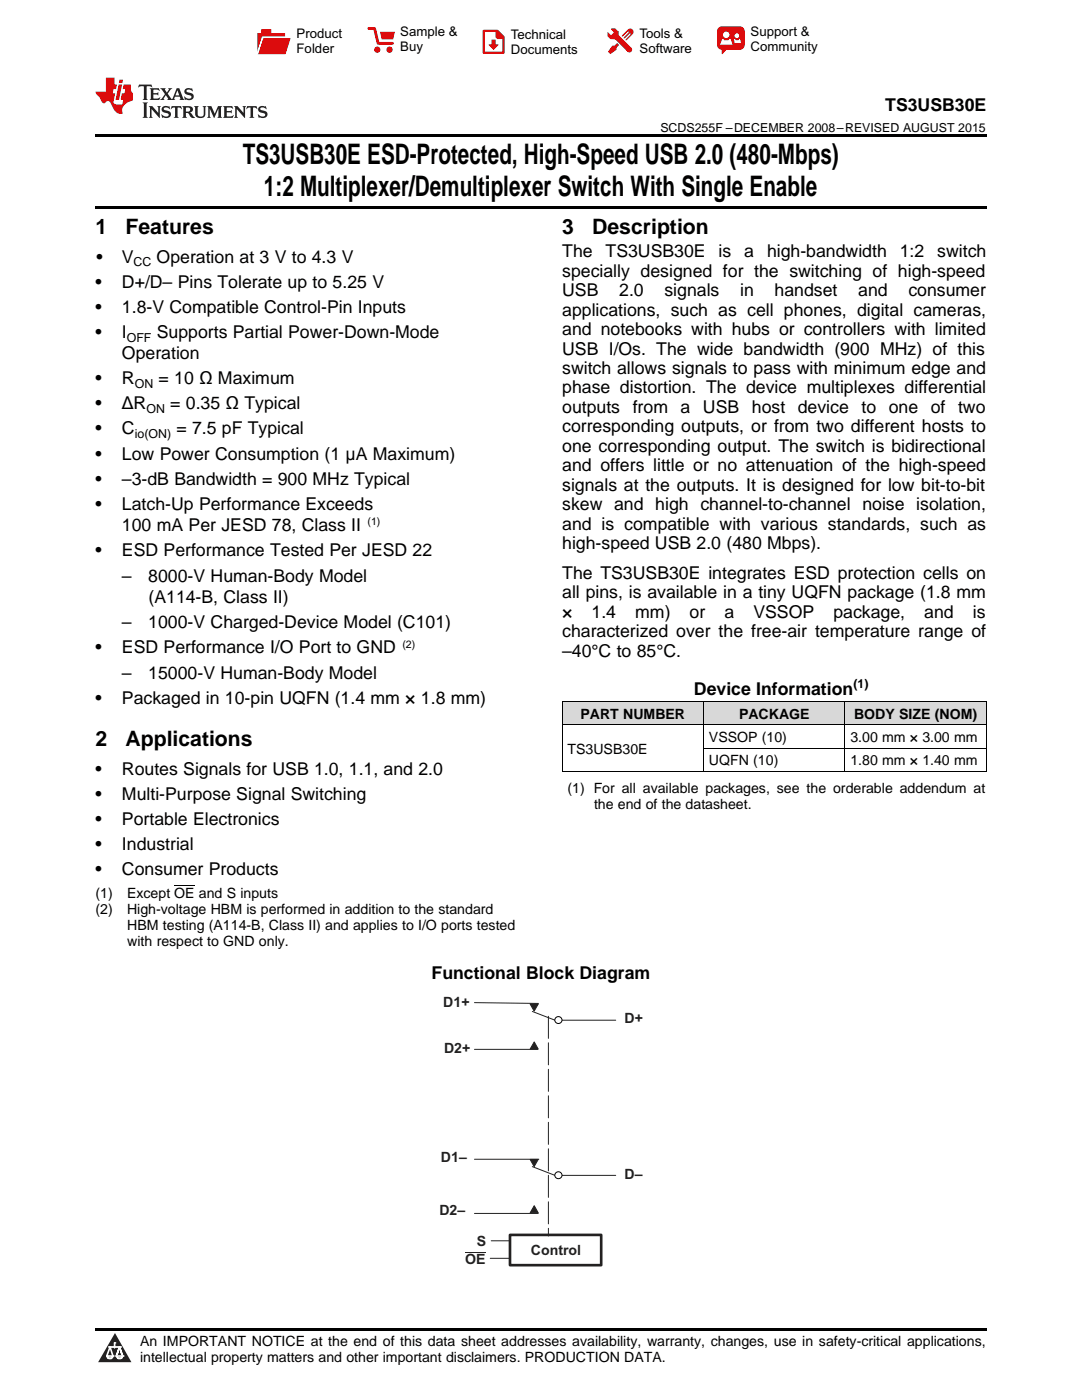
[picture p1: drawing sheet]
<svg xmlns="http://www.w3.org/2000/svg" width="216mm" height="279mm" viewBox="0 0 216 279" stroke-linecap="round" stroke-linejoin="round" font-family="sans-serif">
<defs><g id="words">
<g font-size="5.6">
<text x="48.4" y="32.8">TS3USB30E ESD-Protected, High-Speed USB 2.0 (480-Mbps)</text>
<text x="52.7" y="39.2">1:2 Multiplexer/Demultiplexer Switch With Single Enable</text>
</g>
<g font-size="4.2">
<text x="19" y="46.7">1</text>
<text x="25" y="46.7">Features</text>
<text x="112.2" y="46.7">3</text>
<text x="118.2" y="46.7">Description</text>
<text x="19" y="148.9">2</text>
<text x="25" y="148.9">Applications</text>
</g>
<g font-size="3.5">
<text x="176.6" y="22.2">TS3USB30E</text>
<text x="19.2" y="52.4">•</text>
<text x="24.3" y="52.4">V</text>
<text x="31.3" y="52.4">Operation at 3 V to 4.3 V</text>
<text x="112.2" y="51.4">The</text>
<text x="120.8" y="51.4">TS3USB30E</text>
<text x="143.4" y="51.4">is</text>
<text x="148.5" y="51.4">a</text>
<text x="153" y="51.4">high-bandwidth</text>
<text x="179.5" y="51.4">1:2</text>
<text x="187" y="51.4">switch</text>
<text x="19" y="57.4">•</text>
<text x="24.3" y="57.4">D+/D– Pins Tolerate up to 5.25 V</text>
<text x="112.2" y="55.2">specially designed for the switching of high-speed</text>
<text x="112.2" y="59.1">USB</text>
<text x="123.6" y="59.1">2.0</text>
<text x="132.6" y="59.1">signals</text>
<text x="147.7" y="59.1">in</text>
<text x="154.6" y="59.1">handset</text>
<text x="171.2" y="59.1">and</text>
<text x="181.3" y="59.1">consumer</text>
<text x="19" y="62.4">•</text>
<text x="24.3" y="62.4">1.8-V Compatible Control-Pin Inputs</text>
<text x="112.2" y="63">applications, such as cell phones, digital cameras,</text>
<text x="19" y="67.5">•</text>
<text x="24.3" y="67.5">I</text>
<text x="24.3" y="71.7">Operation</text>
<text x="31.3" y="67.5">Supports Partial Power-Down-Mode</text>
<text x="112.2" y="66.9">and notebooks with hubs or controllers with limited</text>
<text x="112.2" y="70.8">USB I/Os. The wide bandwidth (900 MHz) of this</text>
<text x="19" y="76.7">•</text>
<text x="24.3" y="76.7">R</text>
<text x="31.6" y="76.7">= 10 Ω Maximum</text>
<text x="112.2" y="74.6">switch allows signals to pass with minimum edge and</text>
<text x="19" y="81.7">•</text>
<text x="24.3" y="81.7">ΔR</text>
<text x="34" y="81.7">= 0.35 Ω Typical</text>
<text x="112.2" y="78.5">phase distortion. The device multiplexes differential</text>
<text x="112.2" y="82.4">outputs</text>
<text x="126.3" y="82.4">from</text>
<text x="135.8" y="82.4">a</text>
<text x="140.3" y="82.4">USB</text>
<text x="150" y="82.4">host</text>
<text x="159.2" y="82.4">device</text>
<text x="171.9" y="82.4">to</text>
<text x="177.3" y="82.4">one</text>
<text x="185.7" y="82.4">of</text>
<text x="191.2" y="82.4">two</text>
<text x="19" y="86.7">•</text>
<text x="24.3" y="86.7">C</text>
<text x="35.2" y="86.7">= 7.5 pF Typical</text>
<text x="112.2" y="86.3">corresponding outputs, or from two different hosts to</text>
<text x="19" y="91.7">•</text>
<text x="24.3" y="91.7">Low Power Consumption (1 μA Maximum)</text>
<text x="112.2" y="90.2">one corresponding output. The switch is bidirectional</text>
<text x="112.2" y="94.1">and offers little or no attenuation of the high-speed</text>
<text x="19" y="96.7">•</text>
<text x="19" y="101.7">•</text>
<text x="24.3" y="96.7">–3-dB Bandwidth = 900 MHz Typical</text>
<text x="24.3" y="101.7">Latch-Up Performance Exceeds</text>
<text x="112.2" y="97.9">signals at the outputs. It is designed for low bit-to-bit</text>
<text x="112.2" y="101.8">skew and high channel-to-channel noise isolation,</text>
<text x="24.3" y="106">100 mA Per JESD 78, Class II</text>
<text x="112.2" y="105.7">and is compatible with various standards, such as</text>
<text x="19" y="111">•</text>
<text x="24.3" y="111">ESD Performance Tested Per JESD 22</text>
<text x="112.2" y="109.6">high-speed USB 2.0 (480 Mbps).</text>
<text x="24.3" y="116.1">–</text>
<text x="29.6" y="116.1">8000-V Human-Body Model</text>
<text x="112.2" y="115.5">The TS3USB30E integrates ESD protection cells on</text>
<text x="112.2" y="119.4">all pins, is available in a tiny UQFN package (1.8 mm</text>
<text x="24.3" y="125.4">–</text>
<text x="29.6" y="125.4">1000-V Charged-Device Model (C101)</text>
<text x="29.6" y="120.3">(A114-B, Class II)</text>
<text x="112.2" y="123.3">×</text>
<text x="118" y="123.3">1.4</text>
<text x="126.7" y="123.3">mm)</text>
<text x="137.6" y="123.3">or</text>
<text x="144.6" y="123.3">a</text>
<text x="150.3" y="123.3">VSSOP</text>
<text x="166.3" y="123.3">package,</text>
<text x="184.4" y="123.3">and</text>
<text x="194.1" y="123.3">is</text>
<text x="19" y="130.4">•</text>
<text x="24.3" y="130.4">ESD Performance I/O Port to GND</text>
<text x="112.2" y="127.2">characterized over the free-air temperature range of</text>
<text x="112.2" y="131.1">–40°C to 85°C.</text>
<text x="24.3" y="135.5">–</text>
<text x="29.6" y="135.5">15000-V Human-Body Model</text>
<text x="19" y="140.5">•</text>
<text x="24.3" y="140.5">Packaged in 10-pin UQFN (1.4 mm × 1.8 mm)</text>
<text x="138.5" y="138.8">Device Information</text>
<text x="19" y="154.6">•</text>
<text x="24.3" y="154.6">Routes Signals for USB 1.0, 1.1, and 2.0</text>
<text x="19" y="159.6">•</text>
<text x="24.3" y="159.6">Multi-Purpose Signal Switching</text>
<text x="19" y="164.6">•</text>
<text x="24.3" y="164.6">Portable Electronics</text>
<text x="19" y="169.7">•</text>
<text x="24.3" y="169.7">Industrial</text>
<text x="19" y="174.7">•</text>
<text x="24.3" y="174.7">Consumer Products</text>
<text x="86.1" y="195.5">Functional Block Diagram</text>
</g>
<g font-size="2.8">
<text x="115.8" y="143.4">PART NUMBER</text>
<text x="147.5" y="143.4">PACKAGE</text>
<text x="170.4" y="143.4">BODY SIZE (NOM)</text>
<text x="141.5" y="148.1">VSSOP (10)</text>
<text x="169.7" y="148.1">3.00 mm × 3.00 mm</text>
<text x="113.2" y="150.4">TS3USB30E</text>
<text x="141.5" y="152.8">UQFN (10)</text>
<text x="169.7" y="152.8">1.80 mm × 1.40 mm</text>
<text x="113.2" y="158.3">(1) For all available packages, see the orderable addendum at</text>
<text x="118.5" y="161.4">the end of the datasheet.</text>
<text x="19" y="179.2">(1)</text>
<text x="25.4" y="179.2">Except OE and S inputs</text>
<text x="19" y="182.4">(2)</text>
<text x="25.4" y="182.4">High-voltage HBM is performed in addition to the standard</text>
<text x="25.4" y="185.6">HBM testing (A114-B, Class II) and applies to I/O ports tested</text>
<text x="25.4" y="188.8">with respect to GND only.</text>
<text x="27.9" y="268.6">An IMPORTANT NOTICE at the end of this data sheet addresses availability, warranty, changes, use in safety-critical applications,</text>
<text x="27.9" y="271.8">intellectual property matters and other important disclaimers. PRODUCTION DATA.</text>
</g>
<g font-size="2.8" fill="#231f20">
<text x="88.5" y="200.9">D1+</text>
<text x="124.6" y="204.2">D+</text>
<text x="88.6" y="210.2">D2+</text>
<text x="88" y="231.9">D1–</text>
<text x="124.6" y="235.4">D–</text>
<text x="87.7" y="242.6">D2–</text>
<text x="95.2" y="248.6">S</text>
<text x="105.9" y="250.5">Control</text>
<text x="92.8" y="252.2">OE</text>
</g>
<g font-size="2.6">
<text x="59.2" y="7.6">Product</text>
<text x="59.2" y="10.6">Folder</text>
<text x="79.9" y="7.3">Sample &amp;</text>
<text x="79.9" y="10.2">Buy</text>
<text x="101.9" y="7.8">Technical</text>
<text x="101.9" y="10.8">Documents</text>
<text x="127.6" y="7.6">Tools &amp;</text>
<text x="127.6" y="10.6">Software</text>
<text x="149.8" y="7.2">Support &amp;</text>
<text x="149.8" y="10.2">Community</text>
</g>
<g font-size="2.5">
<text x="131.8" y="26.3">SCDS255F –DECEMBER 2008–REVISED AUGUST 2015</text>
<text x="26.6" y="53.1">CC</text>
<text x="25.3" y="68.2">OFF</text>
<text x="26.9" y="77.4">ON</text>
<text x="29.2" y="82.4">ON</text>
<text x="26.9" y="87.4">io(ON)</text>
<text x="170.3" y="137.4">(1)</text>
</g>
<g font-size="2.1">
<text x="73.3" y="104.8">(1)</text>
<text x="80.3" y="129.3">(2)</text>
</g>
</g></defs>
<g fill="#d8d8d8">
<path d="M112.2 140.1h28.2v4.6h-28.2z"/>
<path d="M140.4 140.1h28.2v4.6h-28.2z"/>
<path d="M168.6 140.1h28.2v4.6h-28.2z"/>
</g>
<path d="M22.9 266l3.3 5.9h-6.6z" fill="#231f20"/>
<path d="M21.3 270.6h1.2l-.3 .5h-.3a.53 .53 0 0 1-.6-.5z" fill-rule="evenodd" fill="#fff"/>
<path d="M21.3 270.6h1.2l-.3 .5h-.3a.53 .53 0 0 1-.6-.5z" fill="none" stroke="#231f20" stroke-width=".33"/>
<path d="M21.3 270.6l1.2 .1-.3 .4h-.5z" fill="none" stroke="#fff" stroke-width=".33"/>
<path d="M22.9 268.9h.1" fill="none" stroke="#fff" stroke-width=".33"/>
<path d="M22.9 268v.9z" fill="#fff"/>
<path d="M22.9 268v.9z" fill="none" stroke="#fff" stroke-width=".33"/>
<circle cx="22.9" cy="268" r=".16" fill="#fff"/>
<path d="M21.8 268.8h.1" fill="none" stroke="#fff" stroke-width=".33"/>
<path d="M21.8 268.8h2.2z" fill="#fff"/>
<path d="M21.8 268.8h2.2z" fill="none" stroke="#fff" stroke-width=".33"/>
<circle cx="24" cy="268.8" r=".16" fill="#fff"/>
<path d="M23.2 270.6h.1" fill="none" stroke="#fff" stroke-width=".33"/>
<path d="M23.8 268.8l-.6 1.8z" fill="#fff"/>
<path d="M23.8 268.8l-.6 1.8z" fill="none" stroke="#fff" stroke-width=".33"/>
<path d="M23.8 268.8l.7 1.8z" fill="#fff"/>
<path d="M23.8 268.8l.7 1.8z" fill="none" stroke="#fff" stroke-width=".33"/>
<path d="M24.4 270.6h.1" fill="none" stroke="#fff" stroke-width=".33"/>
<circle cx="21.3" cy="270.6" r=".16" fill="#fff"/>
<path d="M22 268.8l-.7 1.8z" fill="#fff"/>
<path d="M22 268.8l-.7 1.8z" fill="none" stroke="#fff" stroke-width=".33"/>
<path d="M22 268.8l.5 1.8z" fill="#fff"/>
<path d="M22 268.8l.5 1.8z" fill="none" stroke="#fff" stroke-width=".33"/>
<circle cx="22.5" cy="270.6" r=".16" fill="#fff"/>
<path d="M23.3 270.6h1.2a.63 .63 0 0 1-.6 .5 .63 .63 0 0 1-.6-.5z" fill-rule="evenodd" fill="#fff"/>
<path d="M23.3 270.6h1.2a.63 .63 0 0 1-.6 .5 .63 .63 0 0 1-.6-.5z" fill="none" stroke="#231f20" stroke-width=".33"/>
<path d="M23.3 270.6h1.2l-.4 .5h-.5z" fill="none" stroke="#fff" stroke-width=".33"/>
<path d="M23.2 270.6h.1" fill="none" stroke="#fff" stroke-width=".33"/>
<circle cx="24.5" cy="270.6" r=".16" fill="#fff"/>
<path d="M19 265.1h177.8v.5h-177.8z" fill="#000"/>
<path d="M106.2 201.9l4.5 1.7M112.1 203.6h10.8" fill="none" stroke="#231f20" stroke-width=".2"/>
<circle cx="111.4" cy="203.6" r=".7" fill="#fff"/>
<circle cx="111.4" cy="203.6" r=".7" fill="none" stroke="#010202" stroke-width=".2"/>
<path d="M106.2 232.8l4.5 1.8M112.1 234.6h10.8" fill="none" stroke="#231f20" stroke-width=".2"/>
<circle cx="111.4" cy="234.6" r=".7" fill="#fff"/>
<circle cx="111.4" cy="234.6" r=".7" fill="none" stroke="#010202" stroke-width=".2"/>
<path d="M101.8 246.5h18.2v6h-18.2z" fill="none" stroke="#231f20" stroke-width=".53"/>
<path d="M105.8 200.4h1.6l-.8 1.4z" fill="#231f20"/>
<path d="M105.8 200.4h1.6l-.8 1.4z" fill="none" stroke="#231f20" stroke-width=".2"/>
<path d="M105.8 231.4h1.6l-.8 1.4z" fill="#231f20"/>
<path d="M105.8 231.4h1.6l-.8 1.4z" fill="none" stroke="#231f20" stroke-width=".2"/>
<path d="M106.6 240.6l.8 1.5h-1.6z" fill="#231f20"/>
<path d="M106.6 240.6l.8 1.5h-1.6z" fill="none" stroke="#231f20" stroke-width=".2"/>
<path d="M106.6 207.9l.8 1.5h-1.6z" fill="#231f20"/>
<path d="M94.7 200.1l12.7 .2M94.7 209.4h12.6M106.6 207.9l.8 1.5h-1.6zM94.7 231.4h12.8M92.8 249.9h4.1M94.7 242.2h12.7M97.8 251.1h3.8M98 247.6h3.8" fill="none" stroke="#231f20" stroke-width=".2"/>
<path d="M109.4 202.8v43.9" fill="none" stroke="#231f20" stroke-width=".2" stroke-dasharray="4.4 .9"/>
<path d="M19 26.8h177.8v.6h-177.8zM19 41.2h177.8v.5h-177.8zM112.2 154h.1zM168.5 154h.1zM196.7 154h.1z" fill="#000"/>
<path d="M112.2 140h84.6M112.2 154h84.6M112.2 144.7h84.6M112.2 140v14M140.4 140v14M140.4 149.3h56.4M168.6 140v14M196.8 140v14" fill="none" stroke="#000" stroke-width=".2"/>
<path d="M27.7 16.9l-.1 .6 .6-.3h.5v.2v2.2l-.2 .4h1l-.2-.4v-2.2v-.2h.5l.6 .3-.2-.6zM29.9 17.6l.2 .4v1.6l-.2 .4h1.9l.1-.6a1.09 1.09 0 0 1-1.3 .1v-.6h.6l.4 .2v-.7l-.2 .2h-.8v-.6l.2-.1a1.01 1.01 0 0 1 1 .3l-.1-.6zM32 17.6l.9 1.2-1 1.2h.9l-.2-.3 .5-.7 .5 .7-.3 .3h1.7l-.2-.3 .1-.4h1l.1 .4-.2 .3h1l-.3-.4-.7-2h-.5l-1 2.2-.8-1.1 .9-1.1h-.9l.2 .2-.4 .7-.4-.7 .2-.2zM35.4 18l.4 1h-.8zM37 17.7a.66 .66 0 0 0-.2 .8 .66 .66 0 0 0 .6 .4l.7 .2 .1 .2a.8 .8 0 0 1-.7 .4 .8 .8 0 0 1-.7-.5l.1 .8 .2-.2a.94 .94 0 0 0 1.1 .1 .94 .94 0 0 0 .4-.9 1.48 1.48 0 0 0-1.3-.6v-.4a1.1 1.1 0 0 1 1.2 .2l-.2-.6-.2 .1-.5-.1zM28.5 20.4l.2 .4v2.3l-.2 .4h1l-.2-.4v-2.3l.2-.4zM29.7 21.2l.2 .4v1.5l-.2 .4h.8l-.3-.4 .1-1.3 1.6 1.8v-2l.2-.4h-.7l.2 .2v1.1l-1.2-1.3zM32.5 21.3a.66 .66 0 0 0-.2 .8 .66 .66 0 0 0 .6 .4l.6 .2 .2 .2a.8 .8 0 0 1-.8 .4 .8 .8 0 0 1-.7-.5l.2 .7 .2-.1a.94 .94 0 0 0 1 .1 .94 .94 0 0 0 .5-1 1.47 1.47 0 0 0-1.3-.6l-.1-.3a1.1 1.1 0 0 1 1.3 .2l-.2-.6-.2 .1-.5-.2zM34.3 21.2l-.2 .6a.64 .64 0 0 1 .8-.3v1.6l-.2 .4h1l-.3-.4 .1-1.6a.66 .66 0 0 1 .8 .3l-.2-.6zM36.3 21.2l.3 .4v1.5l-.3 .4h1l-.2-.2v-.7h.5l.1 .1a.8 .8 0 0 0 1.2 .7l-1-1a.62 .62 0 0 0 .6-.5 .62 .62 0 0 0-.6-.7zM37.1 21.5h.1a.48 .48 0 0 1 .6 0 .48 .48 0 0 1 .1 .6l-.2 .1-.6 .1zM38.7 21.2l.2 .2a2.29 2.29 0 0 0 .4 2 1.05 1.05 0 0 0 1.7-.7v-1.3l.2-.2h-.8l.2 .4v1.1a.61 .61 0 0 1-.6 .6 .61 .61 0 0 1-.6-.6v-1.1l.3-.4zM41.3 21.2l.3 .4v1.5l-.3 .4h.8l-.2-.4v-1.4l.8 1.9 .9-1.9v1.4l-.2 .4h.9l-.2-.4v-1.5l.2-.4h-.8l-.7 1.5-.6-1.5zM44.5 21.2l.2 .4v1.5l-.2 .4h1.9l.2-.6a1.1 1.1 0 0 1-1.4 .2v-.7h.6l.4 .2v-.6l-.2 .1-.8 .1v-.6l.2-.1a1.02 1.02 0 0 1 1.1 .2l-.2-.5zM46.7 21.2l.2 .4v1.5l-.2 .4h.8l-.3-.4 .1-1.3 1.6 1.8v-2l.2-.4h-.7l.2 .2v1.1l-1.2-1.3zM49.3 21.2l-.1 .6a.64 .64 0 0 1 .8-.3v1.6l-.3 .4h1l-.2-.4v-1.6a.66 .66 0 0 1 .8 .3l-.1-.6zM51.7 21.3a.66 .66 0 0 0-.2 .7 .66 .66 0 0 0 .7 .5l.6 .2 .1 .2a.8 .8 0 0 1-.7 .4 .8 .8 0 0 1-.7-.5l.1 .7 .2-.1a.94 .94 0 0 0 1.1 .1 .94 .94 0 0 0 .4-1 1.48 1.48 0 0 0-1.2-.6l-.1-.3a1.1 1.1 0 0 1 1.2 .2l-.2-.6-.1 .1-.6-.2z" fill="#231f20"/>
<path d="M21.1 15.5v2.8h-2v.4l.9 .9a.96 .96 0 0 0 1 1 .59 .59 0 0 1 .5-.4 .59 .59 0 0 1 .5 .3l.4 .8a1.61 1.61 0 0 0 2.1 1.3 1.63 1.63 0 0 1 1.1-2.2l.9-.3v-1.5a1.6 1.6 0 0 1-.4-1.7h-1.4l-.2 .9h.5l-.2 .8h-.5l-.2 1v.3h.5l-.2 .9h-.7a.74 .74 0 0 1-1-.6l.3-1.6h-.5l.2-.8h.5l.1-.9h-.4v-1.4zM23.7 16.9l-.7 3h.8l.6-3zM23.8 15.9l-.1 .7h.7l.2-.7z" fill="#ee1d23"/>
<g fill="#d60000">
<path d="M52.1 5.8h2v.8h2.8v4.2h-5.5v-4.2h.7z" fill-rule="evenodd"/>
<path d="M52.4 7.5h5.6l-1 3.3h-5.6z" fill-rule="evenodd"/>
</g>
<path d="M52.4 7.4h5.7l-.1 .1h-5.5l-1.1 3.3z" fill-rule="evenodd" fill="#fff"/>
<path d="M52.4 7.4h5.7l-.1 .1h-5.5l-1.1 3.3z" fill="none" stroke="#fff" stroke-width=".2"/>
<path d="M73.6 5.7h1.1l.7 2.9h2.9" fill="none" stroke="#d60000" stroke-width=".55"/>
<g fill="#d60000">
<path d="M75.8 6.3h3l-.4 1.6h-2.2z" fill-rule="evenodd"/>
<circle cx="75.3" cy="9.9" r=".62"/>
<circle cx="77.7" cy="9.9" r=".62"/>
</g>
<path d="M96.5 6.2h2.7l1.3 1.2v3.1h-4z" fill="none" stroke="#d60000" stroke-width=".44"/>
<g fill="#d60000">
<path d="M98.1 7.9h.8v1h.5l-.9 1.1-1-1v-.1h.6z" fill-rule="evenodd"/>
<path d="M98.9 6.2h.3l1.3 1.2v.4h-1.3l-.3-.4z" fill-rule="evenodd"/>
<path d="M121.9 5.7h.8l.7 .6 .1 .7 2.5 2.5-.8 .8-2.3-2.3-1.1-.2-.6-.6v-.8l.7 .6 .5-.4v-.2l-.5-.5z" fill-rule="evenodd"/>
<path d="M122.2 9.1h.4l.5-.5 .4 .4-.5 .5v.4l-1.2 .9-.5-.5z" fill-rule="evenodd"/>
<path d="M125.3 5.9a.67 .67 0 0 1 .9 0 .67 .67 0 0 1 0 .9z" fill-rule="evenodd"/>
<path d="M125.3 5.9l.9 .9-1.2 1.2h-.2v-.2l1-.9v-.2h-.2l-.9 1h-.2v-.2l.9-1 .1-.2h-.3l-.9 1h-.2v-.2z" fill-rule="evenodd"/>
<circle cx="125.6" cy="9.9" r=".54"/>
</g>
<path d="M123.3 6.3v.7" fill="none" stroke="#d60000" stroke-width=".2"/>
<g fill="#d60000">
<path d="M143.4 5.5l.6-.2h3.6a.95 .95 0 0 1 1 .9v2.8a.95 .95 0 0 1-1 .9h-3.6a.95 .95 0 0 1-.9-.9v-2.8z" fill-rule="evenodd"/>
<path d="M144 9.9h.9l-.7 .9h-.2z" fill-rule="evenodd"/>
</g>
<g fill="#fff">
<path d="M146.6 8.6h1.3z"/>
<path d="M144.1 7.8h.3l.1 .2h.8l.2-.2h.3l.4 1.1h-2.5z" fill-rule="evenodd"/>
<path d="M146.4 7.8h.3l.1 .2h.5l.2-.2h.2l.2 .8h-1.3z" fill-rule="evenodd"/>
<circle cx="144.9" cy="6.9" r=".65"/>
<circle cx="147" cy="7.1" r=".48"/>
</g>
<path d="M34.8 176.8h4" fill="none" stroke="#000" stroke-width=".2"/>
<use href="#words"/>
</svg>
